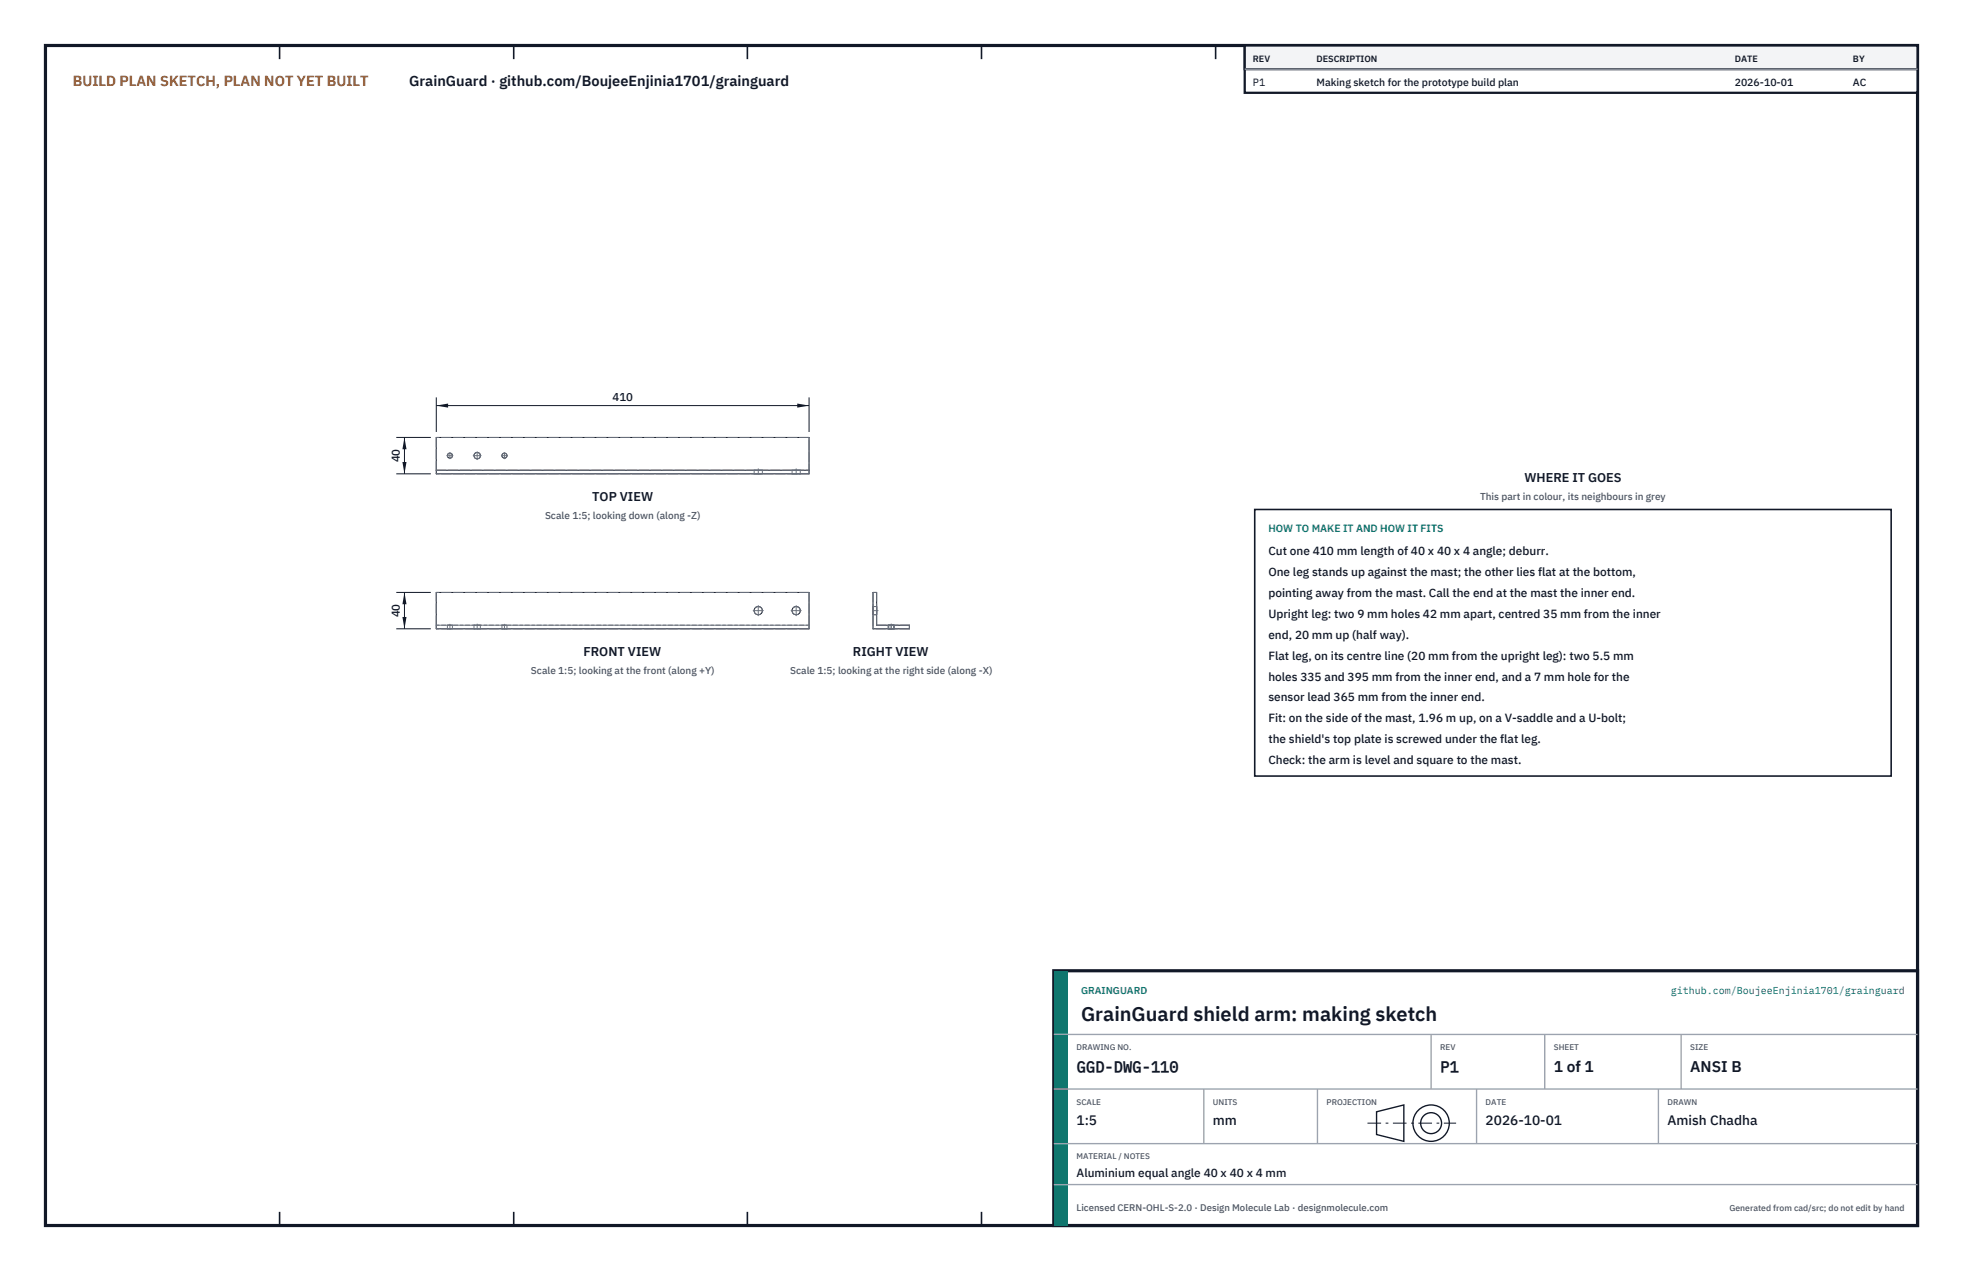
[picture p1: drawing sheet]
<svg xmlns="http://www.w3.org/2000/svg" width="432mm" height="279mm" viewBox="0 0 432 279" stroke-linecap="round" stroke-linejoin="round" font-family="sans-serif">
<defs><g id="words">
<text font-size="4.4" fill="#111827" x="237.8" y="224.4">GrainGuard shield arm: making sketch</text>
<g font-size="3.4" fill="#111827">
<text x="236.8" y="235.6">GGD-DWG-110</text>
<text x="316.8" y="235.6">P1</text>
<text x="341.8" y="235.6">1 of 1</text>
<text x="371.8" y="235.6">ANSI B</text>
</g>
<text font-size="3.2" fill="#b45309" x="16" y="19">BUILD PLAN SKETCH, PLAN NOT YET BUILT</text>
<text font-size="3.2" fill="#111827" x="90" y="19">GrainGuard · github.com/BoujeeEnjinia1701/grainguard</text>
<g font-size="3" fill="#111827">
<text x="236.8" y="247.2">1:5</text>
<text x="266.8" y="247.2">mm</text>
<text x="326.8" y="247.2">2026-10-01</text>
<text x="366.8" y="247.2">Amish Chadha</text>
</g>
<g font-size="2.8" fill="#111827">
<text x="335.3" y="106">WHERE IT GOES</text>
<text x="130.3" y="110.2">TOP VIEW</text>
<text x="128.4" y="144.3">FRONT VIEW</text>
<text x="187.6" y="144.3">RIGHT VIEW</text>
</g>
<g font-size="2.6" fill="#111827">
<text x="279" y="122">Cut one 410 mm length of 40 x 40 x 4 angle; deburr.</text>
<text x="279" y="126.6">One leg stands up against the mast; the other lies flat at the bottom,</text>
<text x="279" y="131.2">pointing away from the mast. Call the end at the mast the inner end.</text>
<text x="279" y="135.8">Upright leg: two 9 mm holes 42 mm apart, centred 35 mm from the inner</text>
<text x="279" y="140.4">end, 20 mm up (half way).</text>
<text x="279" y="145">Flat leg, on its centre line (20 mm from the upright leg): two 5.5 mm</text>
<text x="279" y="149.6">holes 335 and 395 mm from the inner end, and a 7 mm hole for the</text>
<text x="279" y="154.2">sensor lead 365 mm from the inner end.</text>
<text x="279" y="158.8">Fit: on the side of the mast, 1.96 m up, on a V-saddle and a U-bolt;</text>
<text x="279" y="163.4">the shield's top plate is screwed under the flat leg.</text>
<text x="279" y="168">Check: the arm is level and square to the mast.</text>
<text x="236.8" y="258.8">Aluminium equal angle 40 x 40 x 4 mm</text>
</g>
<g font-size="2.5" fill="#111827">
<text x="134.7" y="88.2">410</text>
<text x="88" y="101.6" transform="rotate(-90 88 101.6)">40</text>
<text x="88" y="135.7" transform="rotate(-90 88 135.7)">40</text>
</g>
<g font-size="2.3" fill="#111827">
<text x="275.6" y="18.8">P1</text>
<text x="289.6" y="18.8">Making sketch for the prototype build plan</text>
<text x="381.6" y="18.8">2026-10-01</text>
<text x="407.6" y="18.8">AC</text>
</g>
<text font-size="2.3" fill="#0f766e" x="279" y="117">HOW TO MAKE IT AND HOW IT FITS</text>
<g font-size="2.2" fill="#4b5563">
<text x="325.6" y="110">This part in colour, its neighbours in grey</text>
<text x="119.9" y="114.2">Scale 1:5; looking down (along -Z)</text>
<text x="116.8" y="148.3">Scale 1:5; looking at the front (along +Y)</text>
<text x="173.8" y="148.3">Scale 1:5; looking at the right side (along -X)</text>
</g>
<g font-size="2.2" fill="#0f766e">
<text x="237.8" y="218.4">GRAINGUARD</text>
<text x="367.5" y="218.4">github.com/BoujeeEnjinia1701/grainguard</text>
</g>
<text font-size="2.1" fill="#4b5563" x="236.8" y="266.2">Licensed CERN-OHL-S-2.0 · Design Molecule Lab · designmolecule.com</text>
<g font-size="2" fill="#111827">
<text x="275.6" y="13.6">REV</text>
<text x="289.6" y="13.6">DESCRIPTION</text>
<text x="381.6" y="13.6">DATE</text>
<text x="407.6" y="13.6">BY</text>
</g>
<text font-size="1.9" fill="#4b5563" x="380.4" y="266.2">Generated from cad/src; do not edit by hand</text>
<g font-size="1.8" fill="#4b5563">
<text x="236.8" y="230.8">DRAWING NO.</text>
<text x="316.8" y="230.8">REV</text>
<text x="341.8" y="230.8">SHEET</text>
<text x="371.8" y="230.8">SIZE</text>
<text x="236.8" y="242.8">SCALE</text>
<text x="266.8" y="242.8">UNITS</text>
<text x="291.8" y="242.8">PROJECTION</text>
<text x="326.8" y="242.8">DATE</text>
<text x="366.8" y="242.8">DRAWN</text>
<text x="236.8" y="254.8">MATERIAL / NOTES</text>
</g>
</g></defs>
<path d="M10 10h411.8v259.4h-411.8z" fill="none" stroke="#111827" stroke-width=".7" stroke-linecap="butt"/>
<g fill="none" stroke="#111827" stroke-width=".35">
<path d="M61.5 10v3M113 10v3M164.4 10v3M215.9 10v3M267.4 10v3M318.9 10v3M370.3 10v3M61.5 266.4v3M113 266.4v3M164.4 266.4v3M215.9 266.4v3M267.4 266.4v3"/>
<path d="M318.9 266.4v3M370.3 266.4v3"/>
</g>
<g fill="none" stroke="#111727" stroke-width=".22">
<path d="M96 96.2h82v8h-82zM96 103.4h82M96 130.2h82v8h-82zM192 130.2h.8v7.2h7.2v.8h-8z"/>
<circle cx="99" cy="100.2" r=".55"/>
<circle cx="105" cy="100.2" r=".71"/>
<circle cx="111" cy="100.2" r=".55"/>
<circle cx="166.8" cy="134.2" r=".91"/>
<circle cx="175.1" cy="134.2" r=".91"/>
</g>
<g fill="none" stroke="#6a7180" stroke-width=".22" stroke-dasharray="2.1 .5">
<path d="M96 96.2v8M178 96.2h-82M96 103.4h82M165.9 104.2h1.8M165.9 103.4h1.8M165.9 104.2v-.8M166.8 104.2h-.9M166.8 103.4h-.9M167.7 104.2h-.9M167.7 103.4h-.9M167.7 104.2v-.8M174.2 104.2h1.8"/>
<path d="M174.2 103.4h1.8M174.2 104.2v-.8M175.1 104.2h-.9M175.1 103.4h-.9M176 104.2h-.9M176 103.4h-.9M176 104.2v-.8M178 104.2h-82M178 104.2v-8M96 137.4v-7.2M96 138.2v-.8M96 137.4h82"/>
<path d="M98.4 138.2h1.1M98.4 137.4h1.1M98.4 138.2v-.8M99 138.2h-.6M99 137.4h-.6M99.5 138.2h-.5M99.5 137.4h-.5M99.5 138.2v-.8M104.3 138.2h1.4M104.3 137.4h1.4M104.3 138.2v-.8M105 138.2h-.7"/>
<path d="M105 137.4h-.7M105.7 138.2h-.7M105.7 137.4h-.7M105.7 138.2v-.8M110.4 138.2h1.1M110.4 137.4h1.1M110.4 138.2v-.8M111 138.2h-.6M111 137.4h-.6M111.5 138.2h-.5M111.5 137.4h-.5M111.5 138.2v-.8"/>
<path d="M178 137.4v-7.2M178 138.2v-.8M178 138.2h-82M178 130.2h-82M178 137.4h-82M192 130.2v8M192 135.1v-1.8M192 133.3v1.8M192 130.2h.8M192 135.1h.8M192 133.3h.8M192.8 137.4v-7.2"/>
<path d="M192.8 137.4h7.2M192.8 135.1v-1.8M192.8 133.3v1.8M195.3 138.2h1.4M195.3 137.4h1.4M195.3 138.2v-.8M195.5 138.2h1.1M195.5 137.4h1.1M195.5 138.2v-.8M196.6 138.2h-1.1M196.6 137.4h-1.1M196.6 138.2v-.8"/>
<path d="M196.7 138.2h-1.4M196.7 137.4h-1.4M196.7 138.2v-.8M200 138.2h-8M200 138.2v-.8"/>
<circle cx="99" cy="100.2" r=".55"/>
<circle cx="105" cy="100.2" r=".71"/>
<circle cx="111" cy="100.2" r=".55"/>
<circle cx="166.8" cy="134.2" r=".91"/>
<circle cx="175.1" cy="134.2" r=".91"/>
</g>
<g fill="none" stroke="#6a7180" stroke-width=".22" stroke-dasharray="4.2 .5 0 .5">
<path d="M98.3 100.2h1.4M99 100.9v-1.4M104.1 100.2h1.7M105 101v-1.7M110.3 100.2h1.4M111 100.9v-1.4M166.8 104.2v-1.2M175.1 104.2v-1.2M99 138.2v-1M105 138.2v-1M111 138.2v-1M165.7 134.2h2.2"/>
<path d="M166.8 135.4v-2.3M174 134.2h2.3M175.1 135.4v-2.3M192 134.2h1.2M196 138.2v-1"/>
</g>
<path d="M96 87.4v7.6M96 89.2h82M178 87.4v7.6" fill="none" stroke="#111827" stroke-width=".22"/>
<path d="M96 89.2l2.6-.5v.9zM175.4 88.7v.9l2.6-.4z" fill="#111827"/>
<path d="M87.2 96.2h7.6M89 96.2v8M87.2 104.2h7.6" fill="none" stroke="#111827" stroke-width=".22"/>
<path d="M89 96.2l-.5 2.6h.9zM88.5 101.6h.9l-.4 2.6z" fill="#111827"/>
<path d="M87.2 130.2h7.6M87.2 138.2h7.6M89 130.2v8" fill="none" stroke="#111827" stroke-width=".22"/>
<path d="M89 130.2l-.5 2.6h.9zM88.5 135.6h.9l-.4 2.6z" fill="#111827"/>
<path d="M276 112h140v58.6h-140z" fill="#fff" stroke="#111827" stroke-width=".35"/>
<path d="M273.8 10h148v10.4h-148z" fill="#fff" stroke="#111827" stroke-width=".5"/>
<path d="M273.8 10h148v5.2h-148z" fill="#f3f4f6" stroke="#111827" stroke-width=".5"/>
<path d="M273.8 15.2h148" fill="none" stroke="#9ca3af" stroke-width=".3"/>
<path d="M231.8 213.4h190v56h-190z" fill="#fff" stroke="#111827" stroke-width=".7" stroke-linecap="butt"/>
<path d="M231.8 213.4h3v56h-3z" fill="#0f766e"/>
<path d="M231.8 227.4h190M231.8 239.4h190M264.8 239.4v12M289.8 239.4v12M314.8 227.4v12M324.8 239.4v12M339.8 227.4v12M364.8 239.4v12M369.8 227.4v12M231.8 251.4h190M231.8 260.4h190" fill="none" stroke="#9ca3af" stroke-width=".3"/>
<g fill="none" stroke="#111827" stroke-width=".3">
<path d="M302.8 244.4l6-1.5v8l-6-1.5z"/>
<circle cx="314.8" cy="246.9" r="4"/>
<circle cx="314.8" cy="246.9" r="2.3"/>
</g>
<path d="M300.8 246.9h19.5" fill="none" stroke="#111827" stroke-width=".22" stroke-dasharray="3 1 .6 1" stroke-linecap="butt"/>
<use href="#words"/>
</svg>
